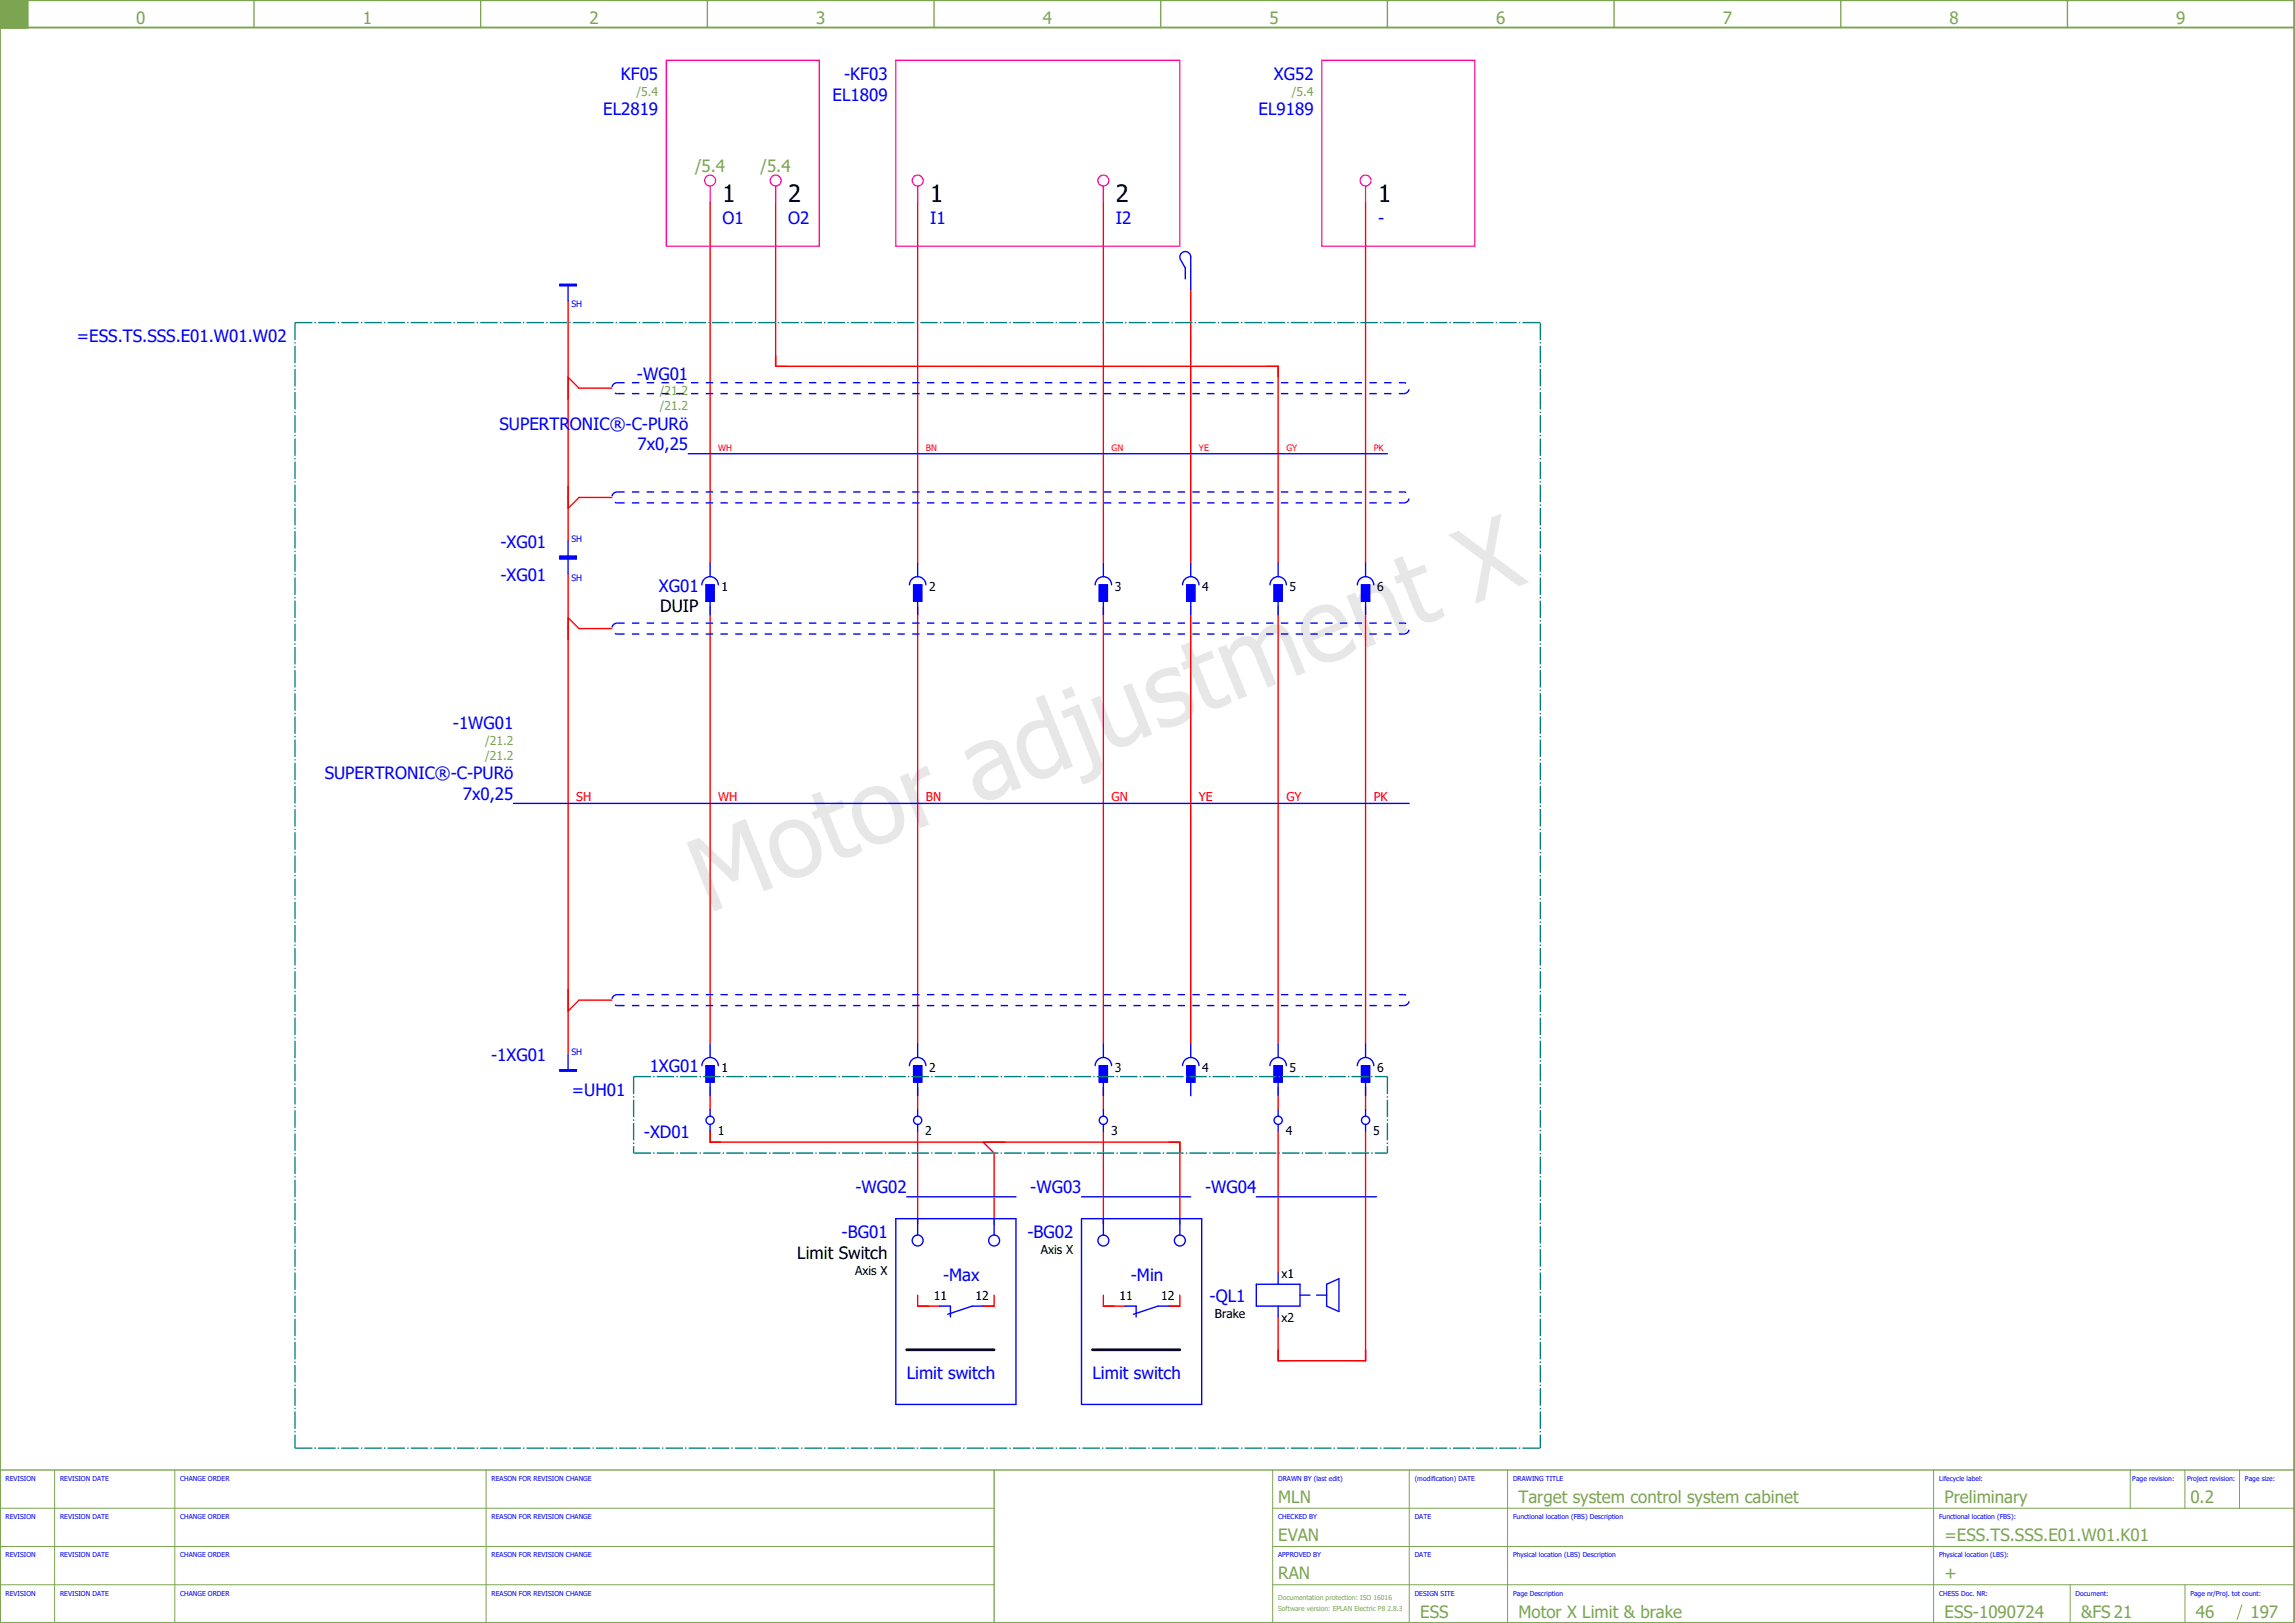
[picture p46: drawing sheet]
<svg xmlns="http://www.w3.org/2000/svg" width="420mm" height="297mm" viewBox="0 0 420 297" stroke-linecap="round" stroke-linejoin="round" font-family="sans-serif">
<defs><g id="words">
<text font-size="18.6" fill="#e7e7e7" x="129.5" y="167.3" transform="rotate(-22 129.5 167.3)">Motor adjustment X</text>
<g font-size="4.3">
<text x="132.3" y="37">1</text>
<text x="144.3" y="37">2</text>
<text x="170.3" y="37">1</text>
<text x="204.3" y="37">2</text>
<text x="252.3" y="37">1</text>
</g>
<g font-size="3.1" fill="#7ca552">
<text x="24.9" y="4.4">0</text>
<text x="66.4" y="4.4">1</text>
<text x="107.9" y="4.4">2</text>
<text x="149.4" y="4.4">3</text>
<text x="190.9" y="4.4">4</text>
<text x="232.4" y="4.4">5</text>
<text x="273.9" y="4.4">6</text>
<text x="315.4" y="4.4">7</text>
<text x="356.9" y="4.4">8</text>
<text x="398.4" y="4.4">9</text>
<text x="127.2" y="31.4">/5.4</text>
<text x="139.2" y="31.4">/5.4</text>
<text x="234" y="275">MLN</text>
<text x="278" y="275">Target system control system cabinet</text>
<text x="356" y="275">Preliminary</text>
<text x="401" y="275">0.2</text>
<text x="234" y="282">EVAN</text>
<text x="356" y="282">=ESS.TS.SSS.E01.W01.K01</text>
<text x="234" y="289">RAN</text>
<text x="356" y="289">+</text>
<text x="260" y="296">ESS</text>
<text x="278" y="296">Motor X Limit &amp; brake</text>
<text x="356" y="296">ESS-1090724</text>
<text x="381" y="296">&amp;FS 21</text>
<text x="402" y="296">46</text>
<text x="412" y="296">197</text>
</g>
<g font-size="3.1" fill="#00f">
<text x="113.7" y="14.6">KF05</text>
<text x="154.5" y="14.6">-KF03</text>
<text x="233.2" y="14.6">XG52</text>
<text x="110.4" y="21.1">EL2819</text>
<text x="152.4" y="18.4">EL1809</text>
<text x="230.4" y="21.1">EL9189</text>
<text x="132.3" y="41">O1</text>
<text x="144.3" y="41">O2</text>
<text x="170.3" y="41">I1</text>
<text x="204.3" y="41">I2</text>
<text x="252.3" y="41">-</text>
<text x="14.1" y="62.6">=ESS.TS.SSS.E01.W01.W02</text>
<text x="116.6" y="69.5">-WG01</text>
<text x="91.5" y="78.6">SUPERTRONIC®-C-PURö</text>
<text x="116.7" y="82.4">7x0,25</text>
<text x="91.6" y="100.3">-XG01</text>
<text x="91.6" y="106.3">-XG01</text>
<text x="120.6" y="108.3">XG01</text>
<text x="82.9" y="133.5">-1WG01</text>
<text x="59.5" y="142.6">SUPERTRONIC®-C-PURö</text>
<text x="84.7" y="146.4">7x0,25</text>
<text x="89.9" y="194.3">-1XG01</text>
<text x="118.9" y="196.3">1XG01</text>
<text x="104.7" y="200.6">=UH01</text>
<text x="117.9" y="208.3">-XD01</text>
<text x="156.6" y="218.4">-WG02</text>
<text x="188.6" y="218.4">-WG03</text>
<text x="220.6" y="218.4">-WG04</text>
<text x="154.1" y="226.6">-BG01</text>
<text x="188.1" y="226.6">-BG02</text>
<text x="172.7" y="234.4">-Max</text>
<text x="207" y="234.4">-Min</text>
<text x="221.4" y="238.3">-QL1</text>
<text x="166" y="252.4">Limit switch</text>
<text x="200" y="252.4">Limit switch</text>
</g>
<g font-size="3.1">
<text x="120.9" y="112">DUIP</text>
<text x="146" y="230.4">Limit Switch</text>
</g>
<g font-size="2.2" fill="#7ca552">
<text x="116.5" y="17.5">/5.4</text>
<text x="236.5" y="17.5">/5.4</text>
<text x="120.8" y="72.4">/21.2</text>
<text x="120.8" y="75.1">/21.2</text>
<text x="88.8" y="136.4">/21.2</text>
<text x="88.8" y="139.1">/21.2</text>
</g>
<g font-size="2.2">
<text x="132.1" y="108.2">1</text>
<text x="170.1" y="108.2">2</text>
<text x="204.1" y="108.2">3</text>
<text x="220.1" y="108.2">4</text>
<text x="236.1" y="108.2">5</text>
<text x="252.1" y="108.2">6</text>
<text x="132.1" y="196.2">1</text>
<text x="170.1" y="196.2">2</text>
<text x="204.1" y="196.2">3</text>
<text x="220.1" y="196.2">4</text>
<text x="236.1" y="196.2">5</text>
<text x="252.1" y="196.2">6</text>
<text x="131.4" y="207.7">1</text>
<text x="169.4" y="207.7">2</text>
<text x="203.4" y="207.7">3</text>
<text x="235.4" y="207.7">4</text>
<text x="251.4" y="207.7">5</text>
<text x="156.5" y="233.3">Axis X</text>
<text x="190.5" y="229.5">Axis X</text>
<text x="234.6" y="234">x1</text>
<text x="171" y="238">11</text>
<text x="178.6" y="238">12</text>
<text x="205" y="238">11</text>
<text x="212.6" y="238">12</text>
<text x="222.4" y="241.2">Brake</text>
<text x="234.6" y="241.9">x2</text>
</g>
<g font-size="2.2" fill="#f00">
<text x="105.5" y="146.5">SH</text>
<text x="131.5" y="146.5">WH</text>
<text x="169.5" y="146.5">BN</text>
<text x="203.5" y="146.5">GN</text>
<text x="219.5" y="146.5">YE</text>
<text x="235.5" y="146.5">GY</text>
<text x="251.5" y="146.5">PK</text>
</g>
<g font-size="1.6" fill="#00f">
<text x="104.6" y="56.3">SH</text>
<text x="104.6" y="99.1">SH</text>
<text x="104.6" y="106.3">SH</text>
<text x="104.6" y="193.1">SH</text>
</g>
<g font-size="1.6" fill="#f00">
<text x="131.5" y="82.5">WH</text>
<text x="169.5" y="82.5">BN</text>
<text x="203.5" y="82.5">GN</text>
<text x="219.5" y="82.5">YE</text>
<text x="235.5" y="82.5">GY</text>
<text x="251.5" y="82.5">PK</text>
</g>
<g font-size="1.2" fill="#00f">
<text x="1" y="271">REVISION</text>
<text x="11" y="271">REVISION DATE</text>
<text x="33" y="271">CHANGE ORDER</text>
<text x="90" y="271">REASON FOR REVISION CHANGE</text>
<text x="234" y="271">DRAWN BY (last edit)</text>
<text x="259" y="271">(modification) DATE</text>
<text x="277" y="271">DRAWING TITLE</text>
<text x="355" y="271">Lifecycle label:</text>
<text x="390.4" y="271">Page revision:</text>
<text x="400.4" y="271">Project revision:</text>
<text x="411" y="271">Page size:</text>
<text x="1" y="278">REVISION</text>
<text x="11" y="278">REVISION DATE</text>
<text x="33" y="278">CHANGE ORDER</text>
<text x="90" y="278">REASON FOR REVISION CHANGE</text>
<text x="234" y="278">CHECKED BY</text>
<text x="259" y="278">DATE</text>
<text x="277" y="278">Functional location (FBS) Description</text>
<text x="355" y="278">Functional location (FBS):</text>
<text x="1" y="285">REVISION</text>
<text x="11" y="285">REVISION DATE</text>
<text x="33" y="285">CHANGE ORDER</text>
<text x="90" y="285">REASON FOR REVISION CHANGE</text>
<text x="234" y="285">APPROVED BY</text>
<text x="259" y="285">DATE</text>
<text x="277" y="285">Physical location (LBS) Description</text>
<text x="355" y="285">Physical location (LBS):</text>
<text x="1" y="292">REVISION</text>
<text x="11" y="292">REVISION DATE</text>
<text x="33" y="292">CHANGE ORDER</text>
<text x="90" y="292">REASON FOR REVISION CHANGE</text>
<text x="259" y="292">DESIGN SITE</text>
<text x="277" y="292">Page Description</text>
<text x="355" y="292">CHESS Doc. NR:</text>
<text x="380" y="292">Document:</text>
<text x="401" y="292">Page nr/Proj. tot count:</text>
</g>
<g font-size="1.2" fill="#7ca552">
<text x="234" y="292.8">Documentation protection: ISO 16016</text>
<text x="234" y="294.8">Software version: EPLAN Electric P8 2.8.3</text>
</g>
</g></defs>
<path d="M0 5h420M0 0h420v297h-420zM5 0v5" fill="none" stroke="#7ca552" stroke-width=".35"/>
<path d="M0 5h5M46.5 0v5M88 0v5M129.5 0v5M171 0v5M212.5 0v5M254 0v5M295.5 0v5M337 0v5M378.5 0v5M182 269v28M420 269h-420v28" fill="none" stroke="#7ca552" stroke-width=".25"/>
<path d="M0 0h5v5h-5z" fill="#7ca552" stroke="#7ca552" stroke-width=".18"/>
<g fill="none" stroke="#7ca552" stroke-width=".18">
<path d="M0 276h182M10 269v28M32 269v28M89 269v28M233 276h187M233 269v28M258 269v28M276 269v28M354 269v28M390 269v7M400 269v7M410 269v7"/>
<path d="M0 283h182M0 290h182M233 283h187M233 290h187M379 290v7M400 290v7M410.4 293.6l-.8 2.8"/>
</g>
<g fill="none" stroke="#f00" stroke-width=".25">
<path d="M130 37v66M142 37v30h92v36M168 37v66M202 37v66M250 37v66M104 55v44M218 53v50M104 69l2 2h6M112 91h-6l-2 2M104 105v88M104 113l2 2h6M130 111v80"/>
<path d="M168 111v80M202 111v80M218 111v80M234 111v80M250 111v80M112 183h-6l-2 2M130 199v4M168 199v4M202 199v4M234 199v4M250 199v4M130 207v2h86v15"/>
<path d="M168 207v17M180 209l2 2v13M202 207v17M234 207v26M250 207v42h-16v-8M168 237v2h4M182 237v2h-2M202 237v2h4M216 237v2h-2"/>
</g>
<path d="M166 247h16M200 247h16" fill="none" stroke="#000" stroke-width=".5"/>
<g fill="none" stroke="#00f" stroke-width=".25">
<path d="M102.5 52h3v.3h-3zM104 52.3v2.7M217 51v-2l-.9-1.5a1 1 0 0 1 .7-1.4 1 1 0 0 1 1.2 .9v6M104 99v2.8M126 83h128M102.5 101.8h3v.5h-3zM102.5 102h3M104 102.3v2.7M128.5 107a1.5 1.5 0 0 1 1.5-1.5 1.5 1.5 0 0 1 1.5 1.5M129.3 107h1.5v3h-1.5zM130 103v2.5M130 110v2.5"/>
<path d="M166.5 107a1.5 1.5 0 0 1 1.5-1.5 1.5 1.5 0 0 1 1.5 1.5M167.3 107h1.4v3h-1.4zM168 103v2.5M168 110v2.5M200.5 107a1.5 1.5 0 0 1 1.5-1.5 1.5 1.5 0 0 1 1.5 1.5M201.2 107h1.5v3h-1.5zM202 103v2.5M202 110v2.5M216.5 107a1.5 1.5 0 0 1 1.5-1.5 1.5 1.5 0 0 1 1.5 1.5M217.3 107h1.5v3h-1.5zM218 103v2.5M218 110v2.5"/>
<path d="M232.5 107a1.5 1.5 0 0 1 1.5-1.5 1.5 1.5 0 0 1 1.5 1.5M233.2 107h1.5v3h-1.5zM234 103v2.5M234 110v2.5M248.5 107a1.5 1.5 0 0 1 1.5-1.5 1.5 1.5 0 0 1 1.5 1.5M249.2 107h1.5v3h-1.5zM250 103v2.5M250 110v2.5M94 147h164M102.5 195.8h3v.2h-3zM104 193v2.8M128.5 195a1.5 1.5 0 0 1 1.5-1.5 1.5 1.5 0 0 1 1.5 1.5"/>
<path d="M129.3 195h1.5v3h-1.5zM130 191v2.5M130 198v2.5M166.5 195a1.5 1.5 0 0 1 1.5-1.5 1.5 1.5 0 0 1 1.5 1.5M167.3 195h1.4v3h-1.4zM168 191v2.5M168 198v2.5M200.5 195a1.5 1.5 0 0 1 1.5-1.5 1.5 1.5 0 0 1 1.5 1.5M201.2 195h1.5v3h-1.5zM202 191v2.5M202 198v2.5M216.5 195a1.5 1.5 0 0 1 1.5-1.5 1.5 1.5 0 0 1 1.5 1.5"/>
<path d="M217.3 195h1.5v3h-1.5zM218 191v2.5M218 198v2.5M232.5 195a1.5 1.5 0 0 1 1.5-1.5 1.5 1.5 0 0 1 1.5 1.5M233.2 195h1.5v3h-1.5zM234 191v2.5M234 198v2.5M248.5 195a1.5 1.5 0 0 1 1.5-1.5 1.5 1.5 0 0 1 1.5 1.5M249.2 195h1.5v3h-1.5zM250 191v2.5M250 198v2.5M130 203v1.3"/>
<path d="M130 205.8v1.2M166 219h20M168 203v1.3M168 205.8v1.2M198 219h20M202 203v1.3M202 205.8v1.2M230 219h22M234 203v1.3M234 205.8v1.2M250 203v1.3M250 205.8v1.2"/>
<path d="M164 223h22v34h-22zM168 223v3M172 239h2v2M180 239h-2l-4.5 1.5M182 223v3M198 223h22v34h-22zM202 223v3M206 239h2v2M214 239h-2l-4.5 1.5M216 223v3M230 235h8v4h-8zM234 233v2"/>
<path d="M234 239v2M238 237h1.8M241 237h1.9M242.9 235l2.2-1v6l-2.2-1z"/>
<circle cx="130" cy="205" r=".75"/>
<circle cx="168" cy="205" r=".75"/>
<circle cx="202" cy="205" r=".75"/>
<circle cx="234" cy="205" r=".75"/>
<circle cx="250" cy="205" r=".75"/>
<circle cx="168" cy="227" r="1"/>
<circle cx="182" cy="227" r="1"/>
<circle cx="202" cy="227" r="1"/>
<circle cx="216" cy="227" r="1"/>
</g>
<g fill="#00f" stroke="#00f" stroke-width=".18">
<path d="M129.3 195h1.5v3h-1.5z"/>
<path d="M167.3 195h1.4v3h-1.4z"/>
<path d="M233.2 195h1.5v3h-1.5z"/>
<path d="M201.2 195h1.5v3h-1.5z"/>
<path d="M217.3 195h1.5v3h-1.5z"/>
<path d="M249.2 195h1.5v3h-1.5z"/>
<path d="M102.5 102h3v.3h-3z"/>
<path d="M233.2 107h1.5v3h-1.5z"/>
<path d="M249.2 107h1.5v3h-1.5z"/>
<path d="M129.3 107h1.5v3h-1.5z"/>
<path d="M167.3 107h1.4v3h-1.4z"/>
<path d="M201.2 107h1.5v3h-1.5z"/>
<path d="M217.3 107h1.5v3h-1.5z"/>
<path d="M102.5 195.8h3v.2h-3z"/>
<path d="M102.5 101.8h3v.2h-3z"/>
<path d="M102.5 52h3v.3h-3z"/>
</g>
<g fill="none" stroke="#f0f" stroke-width=".25">
<path d="M122 11h28v34h-28zM164 11h52v34h-52zM242 11h28v34h-28zM130 34v3M142 34v3M168 34v3M202 34v3M250 34v3"/>
<circle cx="130" cy="33" r="1"/>
<circle cx="142" cy="33" r="1"/>
<circle cx="168" cy="33" r="1"/>
<circle cx="202" cy="33" r="1"/>
<circle cx="250" cy="33" r="1"/>
</g>
<g fill="none" stroke="#00f" stroke-width=".25" stroke-dasharray="1.4 1.4" stroke-linecap="butt">
<path d="M113 72h144M113 70h144M113 70a1 1 0 0 0-1 1 1 1 0 0 0 1 1M257 72a1 1 0 0 0 1-1 1 1 0 0 0-1-1M113 92h144M113 90h144M113 90a1 1 0 0 0-1 1 1 1 0 0 0 1 1M257 92a1 1 0 0 0 1-1 1 1 0 0 0-1-1M113 116h144M113 114h144M113 114a1 1 0 0 0-1 1 1 1 0 0 0 1 1M257 116a1 1 0 0 0 1-1 1 1 0 0 0-1-1"/>
<path d="M113 184h144M113 182h144M113 182a1 1 0 0 0-1 1 1 1 0 0 0 1 1M257 184a1 1 0 0 0 1-1 1 1 0 0 0-1-1"/>
</g>
<path d="M54 59h228M54 59v206M282 59v206M116 197h138M116 197v14M254 197v14M116 211h138M54 265h228" fill="none" stroke="#007f7f" stroke-width=".25" stroke-dasharray="3.2 .4 .3 .4" stroke-linecap="butt"/>
<use href="#words"/>
</svg>
